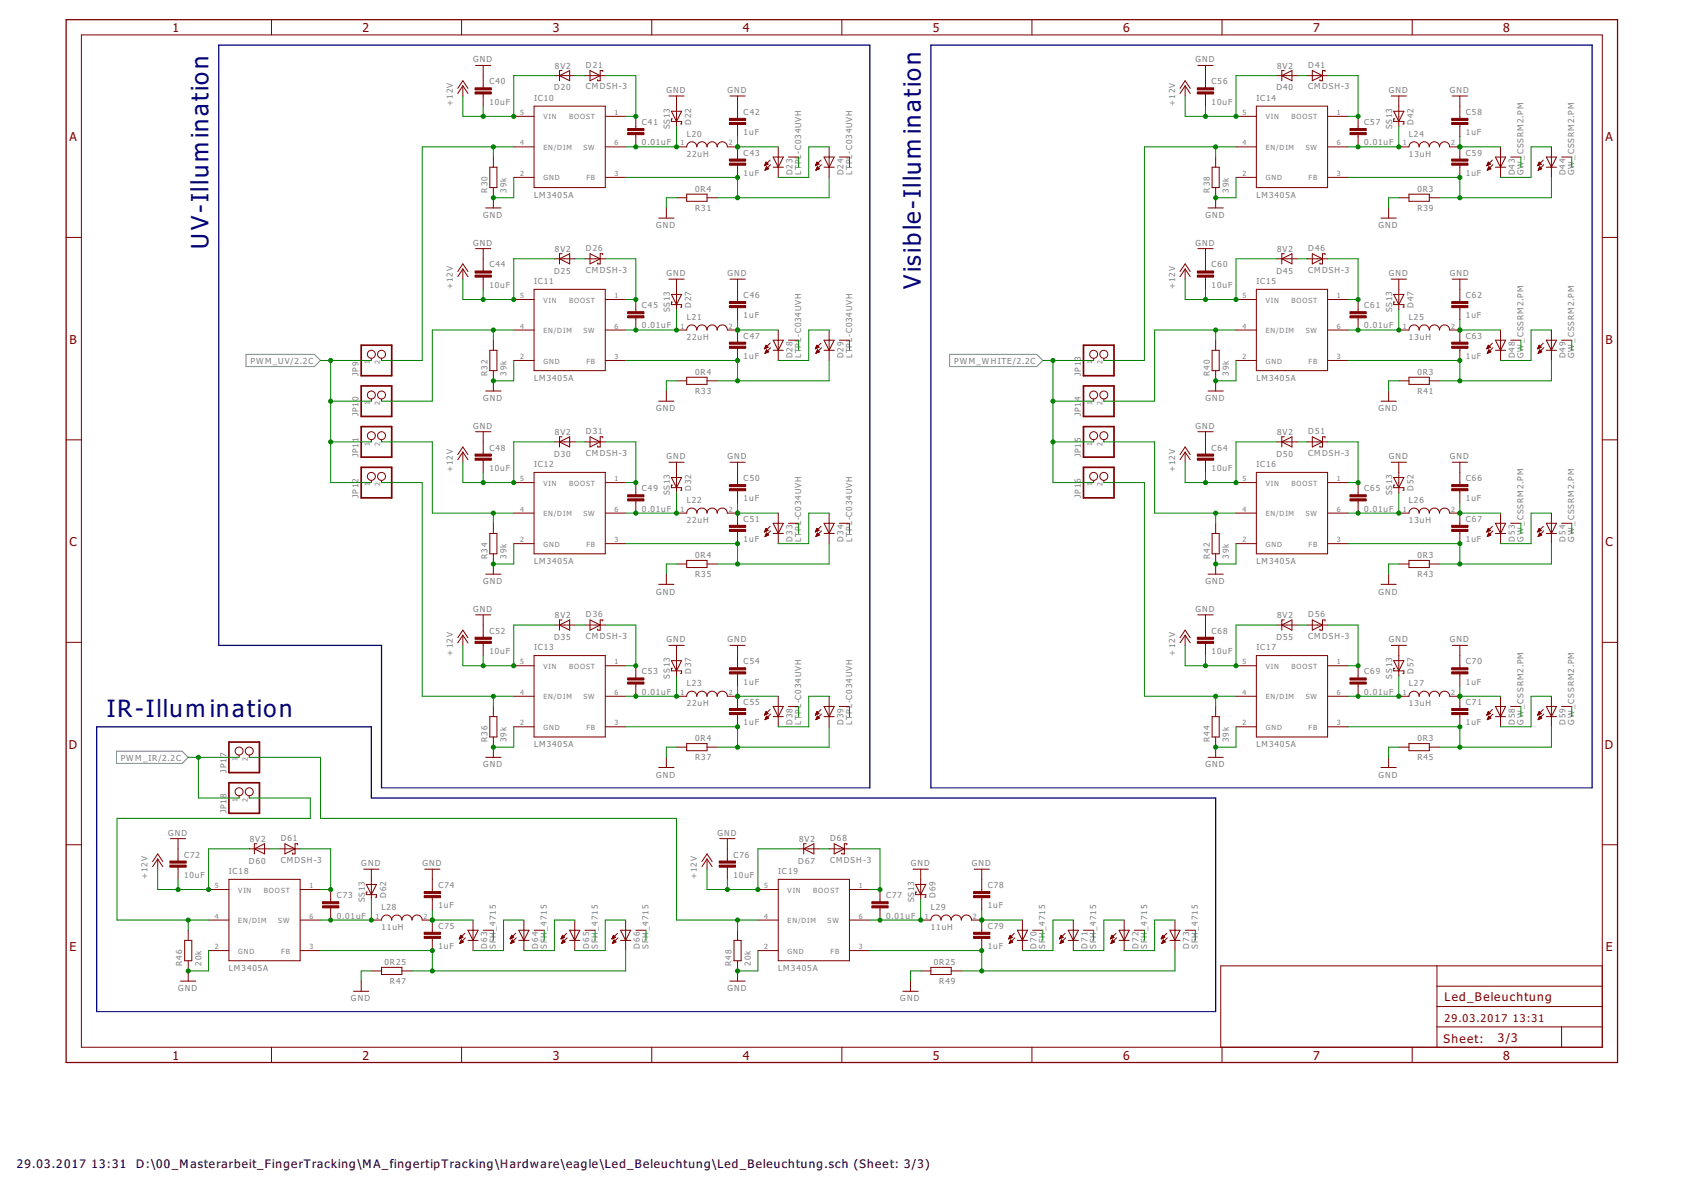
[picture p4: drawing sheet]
<svg xmlns="http://www.w3.org/2000/svg" width="420mm" height="297mm" viewBox="0 0 420 297" stroke-linecap="round" stroke-linejoin="round" font-family="sans-serif">
<defs><g id="words">
<g font-size="7.2" fill="#000080">
<text x="52.1" y="62.1" transform="rotate(-90 52.1 62.1)">UV-Illumination</text>
<text x="229.8" y="72.2" transform="rotate(-90 229.8 72.2)">Visible-Illumination</text>
<text x="26.7" y="178.9">IR-Illumination</text>
</g>
<g font-size="3.7" fill="#800000">
<text x="43.1" y="8.1">1</text>
<text x="90.5" y="8.1">2</text>
<text x="138" y="8.1">3</text>
<text x="185.4" y="8.1">4</text>
<text x="232.9" y="8.1">5</text>
<text x="280.4" y="8.1">6</text>
<text x="327.8" y="8.1">7</text>
<text x="375.3" y="8.1">8</text>
<text x="17.3" y="35.3">A</text>
<text x="400.8" y="35.3">A</text>
<text x="17.3" y="85.8">B</text>
<text x="400.8" y="85.8">B</text>
<text x="17.3" y="136.4">C</text>
<text x="400.8" y="136.4">C</text>
<text x="17.2" y="186.9">D</text>
<text x="400.7" y="186.9">D</text>
<text x="17.4" y="237.4">E</text>
<text x="400.9" y="237.4">E</text>
<text x="43.1" y="264.6">1</text>
<text x="90.5" y="264.6">2</text>
<text x="138" y="264.6">3</text>
<text x="185.4" y="264.6">4</text>
<text x="232.9" y="264.6">5</text>
<text x="280.4" y="264.6">6</text>
<text x="327.8" y="264.6">7</text>
<text x="375.3" y="264.6">8</text>
</g>
<g font-size="3.6" fill="#800000">
<text x="360.6" y="250">Led_Beleuchtung</text>
<text x="360.4" y="260.3">Sheet:</text>
<text x="374" y="260.1">3/3</text>
</g>
<g font-size="3.5">
<text x="4.2" y="291.4">29.03.2017</text>
<text x="22.9" y="291.4">13:31</text>
<text x="34" y="291.4">D:\00_Masterarbeit_FingerTracking\MA_fingertipTracking\Hardware\eagle\Led_Beleuchtung\Led_Beleuchtung.sch (Sheet: 3/3)</text>
</g>
<g font-size="3.2" fill="#800000">
<text x="360.6" y="255.1">29.03.2017</text>
<text x="377.7" y="255.1">13:31</text>
</g>
<g font-size="2.5" fill="#808080">
<text x="118.1" y="15.6">GND</text>
<text x="138.5" y="17.2">8V2</text>
<text x="146.3" y="17">D21</text>
<text x="298.5" y="15.6">GND</text>
<text x="318.9" y="17.2">8V2</text>
<text x="326.6" y="17">D41</text>
<text x="122.2" y="21">C40</text>
<text x="138.3" y="22.6">D20</text>
<text x="146.3" y="22.3">CMDSH-3</text>
<text x="166.4" y="23.2">GND</text>
<text x="181.6" y="23.2">GND</text>
<text x="302.5" y="21">C56</text>
<text x="318.6" y="22.6">D40</text>
<text x="326.6" y="22.3">CMDSH-3</text>
<text x="346.7" y="23.2">GND</text>
<text x="362" y="23.2">GND</text>
<text x="113" y="26.5" transform="rotate(-90 113 26.5)">+12V</text>
<text x="122.2" y="26.1">10uF</text>
<text x="133.3" y="25.2">IC10</text>
<text x="185.7" y="28.7">C42</text>
<text x="293.3" y="26.5" transform="rotate(-90 293.3 26.5)">+12V</text>
<text x="302.5" y="26.1">10uF</text>
<text x="313.7" y="25.2">IC14</text>
<text x="366" y="28.7">C58</text>
<text x="160.3" y="31.2">C41</text>
<text x="167.2" y="32.3" transform="rotate(-90 167.2 32.3)">SS13</text>
<text x="171.4" y="34.1">L20</text>
<text x="172.6" y="31.2" transform="rotate(-90 172.6 31.2)">D22</text>
<text x="185.7" y="33.7">1uF</text>
<text x="340.6" y="31.2">C57</text>
<text x="347.6" y="32.3" transform="rotate(-90 347.6 32.3)">SS13</text>
<text x="351.8" y="34.1">L24</text>
<text x="352.9" y="31.2" transform="rotate(-90 352.9 31.2)">D42</text>
<text x="366" y="33.7">1uF</text>
<text x="160.3" y="36.3">0.01uF</text>
<text x="171.4" y="39.2">22uH</text>
<text x="185.7" y="38.8">C43</text>
<text x="340.6" y="36.3">0.01uF</text>
<text x="351.8" y="39.2">13uH</text>
<text x="366" y="38.8">C59</text>
<text x="173.5" y="47.8">0R4</text>
<text x="185.7" y="43.9">1uF</text>
<text x="197.8" y="43.8" transform="rotate(-90 197.8 43.8)">D23</text>
<text x="200" y="43.8" transform="rotate(-90 200 43.8)">LTPL-C034UVH</text>
<text x="210.5" y="43.8" transform="rotate(-90 210.5 43.8)">D24</text>
<text x="212.7" y="43.8" transform="rotate(-90 212.7 43.8)">LTPL-C034UVH</text>
<text x="353.8" y="47.8">0R3</text>
<text x="366" y="43.9">1uF</text>
<text x="378.2" y="43.8" transform="rotate(-90 378.2 43.8)">D43</text>
<text x="380.3" y="43.8" transform="rotate(-90 380.3 43.8)">GW_CSSRM2.PM</text>
<text x="390.9" y="43.8" transform="rotate(-90 390.9 43.8)">D44</text>
<text x="393" y="43.8" transform="rotate(-90 393 43.8)">GW_CSSRM2.PM</text>
<text x="121.7" y="48.1" transform="rotate(-90 121.7 48.1)">R30</text>
<text x="126.5" y="48.1" transform="rotate(-90 126.5 48.1)">39k</text>
<text x="133.3" y="49.4">LM3405A</text>
<text x="173.5" y="52.6">R31</text>
<text x="302" y="48.1" transform="rotate(-90 302 48.1)">R38</text>
<text x="306.8" y="48.1" transform="rotate(-90 306.8 48.1)">39k</text>
<text x="313.7" y="49.4">LM3405A</text>
<text x="353.8" y="52.6">R39</text>
<text x="120.6" y="54.4">GND</text>
<text x="163.8" y="57">GND</text>
<text x="301" y="54.4">GND</text>
<text x="344.1" y="57">GND</text>
<text x="118.1" y="61.3">GND</text>
<text x="138.5" y="62.9">8V2</text>
<text x="146.3" y="62.7">D26</text>
<text x="298.5" y="61.3">GND</text>
<text x="318.9" y="62.9">8V2</text>
<text x="326.6" y="62.7">D46</text>
<text x="122.2" y="71.8">10uF</text>
<text x="122.2" y="66.8">C44</text>
<text x="133.3" y="70.9">IC11</text>
<text x="138.3" y="68.3">D25</text>
<text x="146.3" y="68">CMDSH-3</text>
<text x="166.4" y="68.9">GND</text>
<text x="181.6" y="68.9">GND</text>
<text x="302.5" y="71.8">10uF</text>
<text x="302.5" y="66.8">C60</text>
<text x="313.7" y="70.9">IC15</text>
<text x="318.6" y="68.3">D45</text>
<text x="326.6" y="68">CMDSH-3</text>
<text x="346.7" y="68.9">GND</text>
<text x="362" y="68.9">GND</text>
<text x="113" y="72.2" transform="rotate(-90 113 72.2)">+12V</text>
<text x="160.3" y="76.9">C45</text>
<text x="167.2" y="78" transform="rotate(-90 167.2 78)">SS13</text>
<text x="172.6" y="76.9" transform="rotate(-90 172.6 76.9)">D27</text>
<text x="185.7" y="74.4">C46</text>
<text x="293.3" y="72.2" transform="rotate(-90 293.3 72.2)">+12V</text>
<text x="340.6" y="76.9">C61</text>
<text x="347.6" y="78" transform="rotate(-90 347.6 78)">SS13</text>
<text x="352.9" y="76.9" transform="rotate(-90 352.9 76.9)">D47</text>
<text x="366" y="74.4">C62</text>
<text x="160.3" y="82">0.01uF</text>
<text x="171.4" y="79.8">L21</text>
<text x="185.7" y="79.5">1uF</text>
<text x="340.6" y="82">0.01uF</text>
<text x="351.8" y="79.8">L25</text>
<text x="366" y="79.5">1uF</text>
<text x="171.4" y="84.9">22uH</text>
<text x="185.7" y="89.6">1uF</text>
<text x="185.7" y="84.5">C47</text>
<text x="197.8" y="89.5" transform="rotate(-90 197.8 89.5)">D28</text>
<text x="200" y="89.5" transform="rotate(-90 200 89.5)">LTPL-C034UVH</text>
<text x="210.5" y="89.5" transform="rotate(-90 210.5 89.5)">D29</text>
<text x="212.7" y="89.5" transform="rotate(-90 212.7 89.5)">LTPL-C034UVH</text>
<text x="351.8" y="84.9">13uH</text>
<text x="366" y="89.6">1uF</text>
<text x="366" y="84.5">C63</text>
<text x="378.2" y="89.5" transform="rotate(-90 378.2 89.5)">D48</text>
<text x="380.3" y="89.5" transform="rotate(-90 380.3 89.5)">GW_CSSRM2.PM</text>
<text x="390.9" y="89.5" transform="rotate(-90 390.9 89.5)">D49</text>
<text x="393" y="89.5" transform="rotate(-90 393 89.5)">GW_CSSRM2.PM</text>
<text x="62.5" y="90.9">PWM_UV/2.2C</text>
<text x="89.5" y="93.8" transform="rotate(-90 89.5 93.8)">JP9</text>
<text x="121.7" y="93.8" transform="rotate(-90 121.7 93.8)">R32</text>
<text x="126.5" y="93.8" transform="rotate(-90 126.5 93.8)">39k</text>
<text x="133.3" y="95.1">LM3405A</text>
<text x="173.5" y="93.5">0R4</text>
<text x="238.2" y="90.9">PWM_WHITE/2.2C</text>
<text x="269.8" y="93.8" transform="rotate(-90 269.8 93.8)">JP13</text>
<text x="302" y="93.8" transform="rotate(-90 302 93.8)">R40</text>
<text x="306.8" y="93.8" transform="rotate(-90 306.8 93.8)">39k</text>
<text x="313.7" y="95.1">LM3405A</text>
<text x="353.8" y="93.5">0R3</text>
<text x="120.6" y="100.1">GND</text>
<text x="173.5" y="98.3">R33</text>
<text x="301" y="100.1">GND</text>
<text x="353.8" y="98.3">R41</text>
<text x="89.5" y="104" transform="rotate(-90 89.5 104)">JP10</text>
<text x="118.1" y="107">GND</text>
<text x="163.8" y="102.7">GND</text>
<text x="269.8" y="104" transform="rotate(-90 269.8 104)">JP14</text>
<text x="298.5" y="107">GND</text>
<text x="344.1" y="102.7">GND</text>
<text x="122.2" y="112.5">C48</text>
<text x="138.3" y="114">D30</text>
<text x="138.5" y="108.7">8V2</text>
<text x="146.3" y="113.7">CMDSH-3</text>
<text x="146.3" y="108.4">D31</text>
<text x="302.5" y="112.5">C64</text>
<text x="318.6" y="114">D50</text>
<text x="318.9" y="108.7">8V2</text>
<text x="326.6" y="113.7">CMDSH-3</text>
<text x="326.6" y="108.4">D51</text>
<text x="89.5" y="114.1" transform="rotate(-90 89.5 114.1)">JP11</text>
<text x="113" y="117.9" transform="rotate(-90 113 117.9)">+12V</text>
<text x="122.2" y="117.5">10uF</text>
<text x="133.3" y="116.7">IC12</text>
<text x="166.4" y="114.6">GND</text>
<text x="181.6" y="114.6">GND</text>
<text x="269.8" y="114.1" transform="rotate(-90 269.8 114.1)">JP15</text>
<text x="293.3" y="117.9" transform="rotate(-90 293.3 117.9)">+12V</text>
<text x="302.5" y="117.5">10uF</text>
<text x="313.7" y="116.7">IC16</text>
<text x="346.7" y="114.6">GND</text>
<text x="362" y="114.6">GND</text>
<text x="89.5" y="124.3" transform="rotate(-90 89.5 124.3)">JP12</text>
<text x="160.3" y="122.6">C49</text>
<text x="167.2" y="123.7" transform="rotate(-90 167.2 123.7)">SS13</text>
<text x="171.4" y="125.5">L22</text>
<text x="172.6" y="122.6" transform="rotate(-90 172.6 122.6)">D32</text>
<text x="185.7" y="125.2">1uF</text>
<text x="185.7" y="120.1">C50</text>
<text x="269.8" y="124.3" transform="rotate(-90 269.8 124.3)">JP16</text>
<text x="340.6" y="122.6">C65</text>
<text x="347.6" y="123.7" transform="rotate(-90 347.6 123.7)">SS13</text>
<text x="351.8" y="125.5">L26</text>
<text x="352.9" y="122.6" transform="rotate(-90 352.9 122.6)">D52</text>
<text x="366" y="125.2">1uF</text>
<text x="366" y="120.1">C66</text>
<text x="160.3" y="127.7">0.01uF</text>
<text x="171.4" y="130.6">22uH</text>
<text x="185.7" y="130.2">C51</text>
<text x="340.6" y="127.7">0.01uF</text>
<text x="351.8" y="130.6">13uH</text>
<text x="366" y="130.2">C67</text>
<text x="185.7" y="135.3">1uF</text>
<text x="197.8" y="135.2" transform="rotate(-90 197.8 135.2)">D33</text>
<text x="200" y="135.2" transform="rotate(-90 200 135.2)">LTPL-C034UVH</text>
<text x="210.5" y="135.2" transform="rotate(-90 210.5 135.2)">D34</text>
<text x="212.7" y="135.2" transform="rotate(-90 212.7 135.2)">LTPL-C034UVH</text>
<text x="366" y="135.3">1uF</text>
<text x="378.2" y="135.2" transform="rotate(-90 378.2 135.2)">D53</text>
<text x="380.3" y="135.2" transform="rotate(-90 380.3 135.2)">GW_CSSRM2.PM</text>
<text x="390.9" y="135.2" transform="rotate(-90 390.9 135.2)">D54</text>
<text x="393" y="135.2" transform="rotate(-90 393 135.2)">GW_CSSRM2.PM</text>
<text x="121.7" y="139.5" transform="rotate(-90 121.7 139.5)">R34</text>
<text x="126.5" y="139.5" transform="rotate(-90 126.5 139.5)">39k</text>
<text x="133.3" y="140.8">LM3405A</text>
<text x="173.5" y="139.3">0R4</text>
<text x="302" y="139.5" transform="rotate(-90 302 139.5)">R42</text>
<text x="306.8" y="139.5" transform="rotate(-90 306.8 139.5)">39k</text>
<text x="313.7" y="140.8">LM3405A</text>
<text x="353.8" y="139.3">0R3</text>
<text x="120.6" y="145.9">GND</text>
<text x="163.8" y="148.4">GND</text>
<text x="173.5" y="144.1">R35</text>
<text x="301" y="145.9">GND</text>
<text x="344.1" y="148.4">GND</text>
<text x="353.8" y="144.1">R43</text>
<text x="118.1" y="152.7">GND</text>
<text x="138.5" y="154.4">8V2</text>
<text x="146.3" y="154.1">D36</text>
<text x="298.5" y="152.7">GND</text>
<text x="318.9" y="154.4">8V2</text>
<text x="326.6" y="154.1">D56</text>
<text x="122.2" y="158.2">C52</text>
<text x="138.3" y="159.7">D35</text>
<text x="146.3" y="159.4">CMDSH-3</text>
<text x="166.4" y="160.3">GND</text>
<text x="181.6" y="160.3">GND</text>
<text x="302.5" y="158.2">C68</text>
<text x="318.6" y="159.7">D55</text>
<text x="326.6" y="159.4">CMDSH-3</text>
<text x="346.7" y="160.3">GND</text>
<text x="362" y="160.3">GND</text>
<text x="113" y="163.6" transform="rotate(-90 113 163.6)">+12V</text>
<text x="122.2" y="163.3">10uF</text>
<text x="133.3" y="162.4">IC13</text>
<text x="185.7" y="165.8">C54</text>
<text x="293.3" y="163.6" transform="rotate(-90 293.3 163.6)">+12V</text>
<text x="302.5" y="163.3">10uF</text>
<text x="313.7" y="162.4">IC17</text>
<text x="366" y="165.8">C70</text>
<text x="160.3" y="173.4">0.01uF</text>
<text x="160.3" y="168.3">C53</text>
<text x="167.2" y="169.4" transform="rotate(-90 167.2 169.4)">SS13</text>
<text x="171.4" y="171.3">L23</text>
<text x="172.6" y="168.3" transform="rotate(-90 172.6 168.3)">D37</text>
<text x="185.7" y="170.9">1uF</text>
<text x="340.6" y="173.4">0.01uF</text>
<text x="340.6" y="168.3">C69</text>
<text x="347.6" y="169.4" transform="rotate(-90 347.6 169.4)">SS13</text>
<text x="351.8" y="171.3">L27</text>
<text x="352.9" y="168.3" transform="rotate(-90 352.9 168.3)">D57</text>
<text x="366" y="170.9">1uF</text>
<text x="171.4" y="176.3">22uH</text>
<text x="185.7" y="176">C55</text>
<text x="351.8" y="176.3">13uH</text>
<text x="366" y="176">C71</text>
<text x="121.7" y="185.2" transform="rotate(-90 121.7 185.2)">R36</text>
<text x="126.5" y="185.2" transform="rotate(-90 126.5 185.2)">39k</text>
<text x="173.5" y="185">0R4</text>
<text x="185.7" y="181">1uF</text>
<text x="197.8" y="180.9" transform="rotate(-90 197.8 180.9)">D38</text>
<text x="200" y="180.9" transform="rotate(-90 200 180.9)">LTPL-C034UVH</text>
<text x="210.5" y="180.9" transform="rotate(-90 210.5 180.9)">D39</text>
<text x="212.7" y="180.9" transform="rotate(-90 212.7 180.9)">LTPL-C034UVH</text>
<text x="302" y="185.2" transform="rotate(-90 302 185.2)">R44</text>
<text x="306.8" y="185.2" transform="rotate(-90 306.8 185.2)">39k</text>
<text x="353.8" y="185">0R3</text>
<text x="366" y="181">1uF</text>
<text x="378.2" y="180.9" transform="rotate(-90 378.2 180.9)">D58</text>
<text x="380.3" y="180.9" transform="rotate(-90 380.3 180.9)">GW_CSSRM2.PM</text>
<text x="390.9" y="180.9" transform="rotate(-90 390.9 180.9)">D59</text>
<text x="393" y="180.9" transform="rotate(-90 393 180.9)">GW_CSSRM2.PM</text>
<text x="30.2" y="189.9">PWM_IR/2.2C</text>
<text x="120.6" y="191.6">GND</text>
<text x="133.3" y="186.5">LM3405A</text>
<text x="173.5" y="189.8">R37</text>
<text x="301" y="191.6">GND</text>
<text x="313.7" y="186.5">LM3405A</text>
<text x="353.8" y="189.8">R45</text>
<text x="56.5" y="192.8" transform="rotate(-90 56.5 192.8)">JP17</text>
<text x="163.8" y="194.1">GND</text>
<text x="344.1" y="194.1">GND</text>
<text x="56.5" y="203" transform="rotate(-90 56.5 203)">JP18</text>
<text x="41.9" y="208.6">GND</text>
<text x="70.1" y="210">D61</text>
<text x="179.1" y="208.6">GND</text>
<text x="207.2" y="210">D68</text>
<text x="46" y="214">C72</text>
<text x="62.1" y="215.6">D60</text>
<text x="62.4" y="210.2">8V2</text>
<text x="70.1" y="215.3">CMDSH-3</text>
<text x="183.1" y="214">C76</text>
<text x="199.3" y="215.6">D67</text>
<text x="199.5" y="210.2">8V2</text>
<text x="207.2" y="215.3">CMDSH-3</text>
<text x="36.8" y="219.5" transform="rotate(-90 36.8 219.5)">+12V</text>
<text x="46" y="219.1">10uF</text>
<text x="57.1" y="218.2">IC18</text>
<text x="90.2" y="216.2">GND</text>
<text x="105.4" y="216.2">GND</text>
<text x="109.5" y="221.7">C74</text>
<text x="174" y="219.5" transform="rotate(-90 174 219.5)">+12V</text>
<text x="183.1" y="219.1">10uF</text>
<text x="194.3" y="218.2">IC19</text>
<text x="227.3" y="216.2">GND</text>
<text x="242.6" y="216.2">GND</text>
<text x="246.6" y="221.7">C78</text>
<text x="84.1" y="224.2">C73</text>
<text x="91.1" y="225.3" transform="rotate(-90 91.1 225.3)">SS13</text>
<text x="95.2" y="227.1">L28</text>
<text x="96.4" y="224.2" transform="rotate(-90 96.4 224.2)">D62</text>
<text x="109.5" y="226.7">1uF</text>
<text x="221.2" y="224.2">C77</text>
<text x="228.2" y="225.3" transform="rotate(-90 228.2 225.3)">SS13</text>
<text x="232.4" y="227.1">L29</text>
<text x="233.5" y="224.2" transform="rotate(-90 233.5 224.2)">D69</text>
<text x="246.6" y="226.7">1uF</text>
<text x="84.1" y="229.3">0.01uF</text>
<text x="95.2" y="232.2">11uH</text>
<text x="109.5" y="231.8">C75</text>
<text x="221.2" y="229.3">0.01uF</text>
<text x="232.4" y="232.2">11uH</text>
<text x="246.6" y="231.8">C79</text>
<text x="109.5" y="236.9">1uF</text>
<text x="121.7" y="236.8" transform="rotate(-90 121.7 236.8)">D63</text>
<text x="123.8" y="236.8" transform="rotate(-90 123.8 236.8)">SFH_4715</text>
<text x="134.4" y="236.8" transform="rotate(-90 134.4 236.8)">D64</text>
<text x="136.5" y="236.8" transform="rotate(-90 136.5 236.8)">SFH_4715</text>
<text x="147.1" y="236.8" transform="rotate(-90 147.1 236.8)">D65</text>
<text x="149.2" y="236.8" transform="rotate(-90 149.2 236.8)">SFH_4715</text>
<text x="159.7" y="236.8" transform="rotate(-90 159.7 236.8)">D66</text>
<text x="161.9" y="236.8" transform="rotate(-90 161.9 236.8)">SFH_4715</text>
<text x="246.6" y="236.9">1uF</text>
<text x="258.8" y="236.8" transform="rotate(-90 258.8 236.8)">D70</text>
<text x="261" y="236.8" transform="rotate(-90 261 236.8)">SFH_4715</text>
<text x="271.5" y="236.8" transform="rotate(-90 271.5 236.8)">D71</text>
<text x="273.7" y="236.8" transform="rotate(-90 273.7 236.8)">SFH_4715</text>
<text x="284.2" y="236.8" transform="rotate(-90 284.2 236.8)">D72</text>
<text x="286.4" y="236.8" transform="rotate(-90 286.4 236.8)">SFH_4715</text>
<text x="296.9" y="236.8" transform="rotate(-90 296.9 236.8)">D73</text>
<text x="299.1" y="236.8" transform="rotate(-90 299.1 236.8)">SFH_4715</text>
<text x="45.5" y="241.1" transform="rotate(-90 45.5 241.1)">R46</text>
<text x="50.3" y="241.1" transform="rotate(-90 50.3 241.1)">20k</text>
<text x="57.1" y="242.4">LM3405A</text>
<text x="96" y="240.8">0R25</text>
<text x="97.3" y="245.6">R47</text>
<text x="182.6" y="241.1" transform="rotate(-90 182.6 241.1)">R48</text>
<text x="187.4" y="241.1" transform="rotate(-90 187.4 241.1)">20k</text>
<text x="194.3" y="242.4">LM3405A</text>
<text x="233.1" y="240.8">0R25</text>
<text x="234.5" y="245.6">R49</text>
<text x="44.4" y="247.4">GND</text>
<text x="87.6" y="250">GND</text>
<text x="181.6" y="247.4">GND</text>
<text x="224.8" y="250">GND</text>
</g>
<g font-size="2.1" fill="#808080">
<text x="129.8" y="28.7">5</text>
<text x="135.7" y="29.8">VIN</text>
<text x="142.1" y="29.8">BOOST</text>
<text x="153.5" y="28.7">1</text>
<text x="310.2" y="28.7">5</text>
<text x="316" y="29.8">VIN</text>
<text x="322.4" y="29.8">BOOST</text>
<text x="333.8" y="28.7">1</text>
<text x="129.8" y="36.3">4</text>
<text x="135.7" y="37.4">EN/DIM</text>
<text x="145.7" y="37.4">SW</text>
<text x="153.5" y="36.3">6</text>
<text x="169.9" y="36.3">1</text>
<text x="181.9" y="36.3">2</text>
<text x="310.2" y="36.3">4</text>
<text x="316" y="37.4">EN/DIM</text>
<text x="326" y="37.4">SW</text>
<text x="333.8" y="36.3">6</text>
<text x="350.2" y="36.3">1</text>
<text x="362.3" y="36.3">2</text>
<text x="129.8" y="43.9">2</text>
<text x="135.7" y="45">GND</text>
<text x="146.4" y="45">FB</text>
<text x="153.5" y="43.9">3</text>
<text x="310.2" y="43.9">2</text>
<text x="316" y="45">GND</text>
<text x="326.7" y="45">FB</text>
<text x="333.8" y="43.9">3</text>
<text x="129.8" y="74.4">5</text>
<text x="135.7" y="75.5">VIN</text>
<text x="142.1" y="75.5">BOOST</text>
<text x="153.5" y="74.4">1</text>
<text x="310.2" y="74.4">5</text>
<text x="316" y="75.5">VIN</text>
<text x="322.4" y="75.5">BOOST</text>
<text x="333.8" y="74.4">1</text>
<text x="129.8" y="82">4</text>
<text x="135.7" y="83.1">EN/DIM</text>
<text x="145.7" y="83.1">SW</text>
<text x="153.5" y="82">6</text>
<text x="169.9" y="82">1</text>
<text x="181.9" y="82">2</text>
<text x="310.2" y="82">4</text>
<text x="316" y="83.1">EN/DIM</text>
<text x="326" y="83.1">SW</text>
<text x="333.8" y="82">6</text>
<text x="350.2" y="82">1</text>
<text x="362.3" y="82">2</text>
<text x="129.8" y="89.6">2</text>
<text x="153.5" y="89.6">3</text>
<text x="310.2" y="89.6">2</text>
<text x="333.8" y="89.6">3</text>
<text x="92.3" y="91" transform="rotate(-90 92.3 91)">1</text>
<text x="94.9" y="91" transform="rotate(-90 94.9 91)">2</text>
<text x="135.7" y="90.8">GND</text>
<text x="146.4" y="90.8">FB</text>
<text x="272.7" y="91" transform="rotate(-90 272.7 91)">1</text>
<text x="275.2" y="91" transform="rotate(-90 275.2 91)">2</text>
<text x="316" y="90.8">GND</text>
<text x="326.7" y="90.8">FB</text>
<text x="92.3" y="101.1" transform="rotate(-90 92.3 101.1)">1</text>
<text x="94.9" y="101.1" transform="rotate(-90 94.9 101.1)">2</text>
<text x="272.7" y="101.1" transform="rotate(-90 272.7 101.1)">1</text>
<text x="275.2" y="101.1" transform="rotate(-90 275.2 101.1)">2</text>
<text x="92.3" y="111.3" transform="rotate(-90 92.3 111.3)">1</text>
<text x="94.9" y="111.3" transform="rotate(-90 94.9 111.3)">2</text>
<text x="272.7" y="111.3" transform="rotate(-90 272.7 111.3)">1</text>
<text x="275.2" y="111.3" transform="rotate(-90 275.2 111.3)">2</text>
<text x="92.3" y="121.4" transform="rotate(-90 92.3 121.4)">1</text>
<text x="94.9" y="121.4" transform="rotate(-90 94.9 121.4)">2</text>
<text x="129.8" y="120.1">5</text>
<text x="135.7" y="121.2">VIN</text>
<text x="142.1" y="121.2">BOOST</text>
<text x="153.5" y="120.1">1</text>
<text x="272.7" y="121.4" transform="rotate(-90 272.7 121.4)">1</text>
<text x="275.2" y="121.4" transform="rotate(-90 275.2 121.4)">2</text>
<text x="310.2" y="120.1">5</text>
<text x="316" y="121.2">VIN</text>
<text x="322.4" y="121.2">BOOST</text>
<text x="333.8" y="120.1">1</text>
<text x="129.8" y="127.7">4</text>
<text x="135.7" y="128.8">EN/DIM</text>
<text x="145.7" y="128.8">SW</text>
<text x="153.5" y="127.7">6</text>
<text x="169.9" y="127.7">1</text>
<text x="181.9" y="127.7">2</text>
<text x="310.2" y="127.7">4</text>
<text x="316" y="128.8">EN/DIM</text>
<text x="326" y="128.8">SW</text>
<text x="333.8" y="127.7">6</text>
<text x="350.2" y="127.7">1</text>
<text x="362.3" y="127.7">2</text>
<text x="129.8" y="135.3">2</text>
<text x="135.7" y="136.5">GND</text>
<text x="146.4" y="136.5">FB</text>
<text x="153.5" y="135.3">3</text>
<text x="310.2" y="135.3">2</text>
<text x="316" y="136.5">GND</text>
<text x="326.7" y="136.5">FB</text>
<text x="333.8" y="135.3">3</text>
<text x="129.8" y="165.8">5</text>
<text x="135.7" y="166.9">VIN</text>
<text x="142.1" y="166.9">BOOST</text>
<text x="153.5" y="165.8">1</text>
<text x="310.2" y="165.8">5</text>
<text x="316" y="166.9">VIN</text>
<text x="322.4" y="166.9">BOOST</text>
<text x="333.8" y="165.8">1</text>
<text x="129.8" y="173.4">4</text>
<text x="153.5" y="173.4">6</text>
<text x="169.9" y="173.4">1</text>
<text x="181.9" y="173.4">2</text>
<text x="310.2" y="173.4">4</text>
<text x="333.8" y="173.4">6</text>
<text x="350.2" y="173.4">1</text>
<text x="362.3" y="173.4">2</text>
<text x="135.7" y="174.6">EN/DIM</text>
<text x="145.7" y="174.6">SW</text>
<text x="316" y="174.6">EN/DIM</text>
<text x="326" y="174.6">SW</text>
<text x="129.8" y="181.1">2</text>
<text x="135.7" y="182.2">GND</text>
<text x="146.4" y="182.2">FB</text>
<text x="153.5" y="181.1">3</text>
<text x="310.2" y="181.1">2</text>
<text x="316" y="182.2">GND</text>
<text x="326.7" y="182.2">FB</text>
<text x="333.8" y="181.1">3</text>
<text x="59.3" y="190" transform="rotate(-90 59.3 190)">1</text>
<text x="61.9" y="190" transform="rotate(-90 61.9 190)">2</text>
<text x="59.3" y="200.2" transform="rotate(-90 59.3 200.2)">1</text>
<text x="61.9" y="200.2" transform="rotate(-90 61.9 200.2)">2</text>
<text x="53.6" y="221.7">5</text>
<text x="77.3" y="221.7">1</text>
<text x="190.8" y="221.7">5</text>
<text x="214.4" y="221.7">1</text>
<text x="59.5" y="222.8">VIN</text>
<text x="65.9" y="222.8">BOOST</text>
<text x="196.6" y="222.8">VIN</text>
<text x="203" y="222.8">BOOST</text>
<text x="53.6" y="229.3">4</text>
<text x="59.5" y="230.4">EN/DIM</text>
<text x="69.5" y="230.4">SW</text>
<text x="77.3" y="229.3">6</text>
<text x="93.7" y="229.3">1</text>
<text x="105.8" y="229.3">2</text>
<text x="190.8" y="229.3">4</text>
<text x="196.6" y="230.4">EN/DIM</text>
<text x="206.6" y="230.4">SW</text>
<text x="214.4" y="229.3">6</text>
<text x="230.9" y="229.3">1</text>
<text x="242.9" y="229.3">2</text>
<text x="53.6" y="236.9">2</text>
<text x="59.5" y="238">GND</text>
<text x="70.2" y="238">FB</text>
<text x="77.3" y="236.9">3</text>
<text x="190.8" y="236.9">2</text>
<text x="196.6" y="238">GND</text>
<text x="207.3" y="238">FB</text>
<text x="214.4" y="236.9">3</text>
</g>
</g></defs>
<path d="M61.4 88.5h17.1l1.5 1.5-1.5 1.5h-17.1zM237.1 88.5h21.7l1.5 1.5-1.5 1.5h-21.7zM29.1 187.5h16.4l1.5 1.5-1.5 1.6h-16.4z" fill="none" stroke="#808080" stroke-width=".25"/>
<g fill="none" stroke="#800000" stroke-width=".25">
<path d="M20.3 8.7h379.7v252.7h-379.7zM67.8 4.9v3.8M115.2 4.9v3.8M118.7 16.3h3.8M120.6 16.3v5.6M138.4 18.9h5.1M139.7 18.9l2.5-1.3v2.6zM140.3 17.6h-.6v2.6M146 18.9h5.1M147.3 17.6l2.5 1.3-2.5 1.3zM150.5 17.9v-.3h-.7v2.6h-.6v-.3M162.7 4.9v3.8"/>
<path d="M210.2 4.9v3.8M257.6 4.9v3.8M299 16.3h3.9M300.9 16.3v5.6M305.1 4.9v3.8M318.7 18.9h5.1M320 18.9l2.5-1.3v2.6zM320.6 17.6h-.6v2.6M326.3 18.9h5.1M327.6 17.6l2.6 1.3-2.6 1.3zM330.8 17.9v-.3h-.6v2.6h-.7v-.3M352.6 4.9v3.8"/>
<path d="M114.3 22.1l1.2-1.9 1.3 1.9M115.5 21.4l1.3 1.9M115.5 21.4l-1.2 1.9M115.5 21.4v2.6M120.6 23.5v3M123.2 39.2v2.5M128.2 29h5.1M128.2 36.7h5.1M133.3 26.5h17.8v20.3h-17.8zM151.1 29h5.1M151.1 36.7h5.1M158.7 29v3.1"/>
<path d="M158.7 33.6v3.1M167 24h3.8M167.6 27.8h2.6l-1.3 2.5zM167.9 29.7h-.3v.6h2.6v.6h-.3M168.9 36.7h2.5a1.27 1.27 0 0 1 1.3-1.3 1.27 1.27 0 0 1 1.3 1.3 1.27 1.27 0 0 1 1.2-1.3 1.27 1.27 0 0 1 1.3 1.3 1.27 1.27 0 0 1 1.3-1.3 1.27 1.27 0 0 1 1.2 1.3 1.27 1.27 0 0 1 1.3-1.3 1.27 1.27 0 0 1 1.3 1.3h2.5v3M168.9 24v7.6M182.2 24h3.8M184.1 24v5.5M184.1 31.1v3M192.3 40l-1.4 1.4M193 39.2h2.6l-1.3 2.5zM194.3 36.7v7.6"/>
<path d="M196.8 39.2h2.6M205 40l-1.4 1.4M205.7 39.2h2.6l-1.3 2.5zM207 36.7v7.6M209.5 39.2h2.6M294.6 22.1l1.3-1.9 1.2 1.9M295.9 21.4v2.6M295.9 21.4l1.2 1.9M295.9 21.4l-1.3 1.9M300.9 23.5v3M303.5 39.2v2.5M308.6 29h5"/>
<path d="M308.6 36.7h5M313.6 26.5h17.8v20.3h-17.8zM331.4 29h5.1M331.4 36.7h5.1M339 29v3.1M339 33.6v3.1M347.3 24h3.8M347.9 27.8h2.6l-1.3 2.5zM348.2 29.7h-.3v.6h2.6v.6h-.3M349.2 36.7h2.5a1.27 1.27 0 0 1 1.3-1.3 1.27 1.27 0 0 1 1.3 1.3 1.27 1.27 0 0 1 1.3-1.3 1.27 1.27 0 0 1 1.2 1.3 1.27 1.27 0 0 1 1.3-1.3 1.27 1.27 0 0 1 1.3 1.3 1.27 1.27 0 0 1 1.2-1.3 1.27 1.27 0 0 1 1.3 1.3h2.5v3M349.2 24v7.6M362.5 24h3.9"/>
<path d="M364.4 24v5.5M364.4 31.1v3M372.6 40l-1.4 1.4M373.3 39.2h2.6l-1.3 2.5zM374.6 36.7v7.6M377.1 39.2h2.6M385.3 40l-1.4 1.4M386 39.2h2.6l-1.3 2.5zM387.3 36.7v7.6M389.8 39.2h2.6M16.5 59.3h3.8M121.3 51.9h3.8"/>
<path d="M122.3 41.7h1.8v5.1h-1.8zM123.2 46.8v5.1M128.2 44.3h5.1M151.1 44.3h5.1M164.4 54.4h3.9M166.3 51.9v2.5M168.9 49.4h2.5M171.4 48.5h5.1v1.7h-5.1zM176.5 49.4h2.5M184.1 41.2v3.1M190.9 41.3h.1M190.9 41.2h.3"/>
<path d="M191 41.1h.5M191 41h.7M191 42.4h.2M191.1 40.9h.5M191.1 42.3h.4M191.1 42.2h.6M191.1 40.7h.4M191.2 40.6h.2M191.2 42.1h.6M191.2 41.9h.5M191.2 40.5h.1M191.3 41.8h.3"/>
<path d="M191.3 41.7h.2M191.4 41.6l.5 .5-.9 .4zM191.7 41l-.5-.5-.3 .9M191.7 41l-.8 .4M192.4 41.1l-1.4 1.4M193 41.7h2.6M203.6 41.3h.1M203.6 41.2h.3M203.7 41.1h.5M203.7 41h.7M203.7 42.4h.2M203.8 40.9h.5"/>
<path d="M203.8 42.3h.4M203.8 42.2h.6M203.8 40.7h.4M203.9 40.6h.2M203.9 42.1h.6M203.9 40.5h.1M203.9 41.9h.5M204 41.8h.3M204 41.7h.2M204.1 41.6l.5 .5-.9 .4zM204.4 41l-.5-.5-.3 .9M204.4 41l-.8 .4"/>
<path d="M205.1 41.1l-1.4 1.4M205.7 41.7h2.6M301.6 51.9h3.8M302.6 41.7h1.8v5.1h-1.8zM303.5 46.8v5.1M308.6 44.3h5M331.4 44.3h5.1M344.8 54.4h3.8M346.7 51.9v2.5M349.2 49.4h2.5M351.7 48.5h5.1v1.7h-5.1zM356.8 49.4h2.6"/>
<path d="M364.4 41.2v3.1M371.2 41.3h.1M371.2 41.2h.3M371.3 41.1h.5M371.3 41h.8M371.3 42.4h.2M371.4 40.9h.5M371.4 42.3h.4M371.4 42.2h.6M371.5 40.7h.3M371.5 40.6h.2M371.5 42.1h.6"/>
<path d="M371.5 41.9h.5M371.6 40.5h.1M371.6 41.8h.3M371.6 41.7h.2M371.7 41.6l.5 .5-.9 .4zM372.1 41l-.5-.5-.4 .9M372.1 41l-.9 .4M372.7 41.1l-1.4 1.4M373.3 41.7h2.6M383.9 41.3h.1M383.9 41.2h.3M384 41.1h.5"/>
<path d="M384 42.4h.2M384 41h.8M384.1 40.9h.5M384.1 42.3h.4M384.1 42.2h.6M384.2 40.7h.3M384.2 40.6h.2M384.2 42.1h.6M384.2 40.5h.1M384.2 41.9h.5M384.3 41.8h.3M384.3 41.7h.2"/>
<path d="M384.4 41.6l.5 .5-.9 .4zM384.8 41l-.5-.5-.4 .9M384.8 41l-.9 .4M385.4 41.1l-1.4 1.4M386 41.7h2.6M400 59.3h3.8M114.3 67.8l1.2-1.9 1.3 1.9M115.5 67.1v2.6M115.5 67.1l1.3 1.9M115.5 67.1l-1.2 1.9M118.7 62.1h3.8M120.6 62.1v5.5"/>
<path d="M120.6 69.2v3M128.2 74.8h5.1M133.3 72.2h17.8v20.3h-17.8zM138.4 64.6h5.1M139.7 64.6l2.5-1.3v2.6zM140.3 63.3h-.6v2.6M146 64.6h5.1M147.3 63.3l2.5 1.3-2.5 1.3zM150.5 63.6v-.3h-.7v2.6h-.6v-.3M151.1 74.8h5.1M158.7 74.8v3M158.7 79.3v3.1"/>
<path d="M167 69.7h3.8M167.6 73.5h2.6l-1.3 2.5zM167.9 75.4h-.3v.6h2.6v.7h-.3M168.9 69.7v7.6M182.2 69.7h3.8M184.1 69.7v5.6M184.1 76.8v3M294.6 67.8l1.3-1.9 1.2 1.9M295.9 67.1v2.6M295.9 67.1l1.2 1.9M295.9 67.1l-1.3 1.9M299 62.1h3.9"/>
<path d="M300.9 62.1v5.5M300.9 69.2v3M308.6 74.8h5M313.6 72.2h17.8v20.3h-17.8zM318.7 64.6h5.1M320 64.6l2.5-1.3v2.6zM320.6 63.3h-.6v2.6M326.3 64.6h5.1M327.6 63.3l2.6 1.3-2.6 1.3zM330.8 63.6v-.3h-.6v2.6h-.7v-.3M331.4 74.8h5.1M339 74.8v3"/>
<path d="M339 79.3v3.1M347.3 69.7h3.8M347.9 73.5h2.6l-1.3 2.5zM348.2 75.4h-.3v.6h2.6v.7h-.3M349.2 69.7v7.6M362.5 69.7h3.9M364.4 69.7v5.6M364.4 76.8v3M92.7 89.4v.6M92.7 99.6v.5M95.2 89.4v.6M95.2 99.6v.5"/>
<path d="M121.3 97.6h3.8M122.3 87.4h1.8v5.1h-1.8zM123.2 84.9v2.5M123.2 92.5v5.1M128.2 90h5.1M128.2 82.4h5.1M151.1 90h5.1M151.1 82.4h5.1M166.3 97.6v2.5M168.9 82.4h2.5a1.27 1.27 0 0 1 1.3-1.3 1.27 1.27 0 0 1 1.3 1.3 1.27 1.27 0 0 1 1.2-1.3 1.27 1.27 0 0 1 1.3 1.3 1.27 1.27 0 0 1 1.3-1.3 1.27 1.27 0 0 1 1.2 1.3 1.27 1.27 0 0 1 1.3-1.3 1.27 1.27 0 0 1 1.3 1.3h2.5v3M168.9 95.1h2.5M171.4 94.2h5.1v1.7h-5.1z"/>
<path d="M176.5 95.1h2.5M184.1 86.9v3.1M190.9 87.1h.1M190.9 86.9h.3M191 86.8h.5M191 88.1h.2M191 86.7h.7M191.1 86.6h.5M191.1 88h.3M191.1 87.9h.6M191.1 86.4h.4M191.2 86.3h.2"/>
<path d="M191.2 87.8h.6M191.2 86.2h.1M191.2 87.7h.5M191.2 86.2l-.3 .9M191.2 86.2l.5 .5M191.3 87.5h.3M191.3 87.4h.2M191.4 87.3l.5 .5-.9 .4zM191.7 86.7l-.8 .4M192.3 85.7l-1.4 1.4M192.4 86.8l-1.4 1.4M193 87.4h2.6"/>
<path d="M193 84.9h2.6l-1.3 2.5zM194.3 82.4v7.6M196.8 84.9h2.6M203.6 87.1h.1M203.6 86.9h.3M203.7 86.8h.5M203.7 88.1h.2M203.7 86.7h.7M203.8 86.6h.5M203.8 88h.3M203.8 86.4h.4M203.8 87.9h.6"/>
<path d="M203.9 86.3h.2M203.9 87.8h.6M203.9 86.2h.1M203.9 87.7h.5M203.9 86.2l-.3 .9M203.9 86.2l.5 .5-.8 .4M204 87.5h.3M204 87.4h.2M204.1 87.3l.5 .5-.9 .4zM205 85.7l-1.4 1.4M205.1 86.8l-1.4 1.4M205.7 87.4h2.6"/>
<path d="M205.7 84.9h2.6l-1.3 2.5zM207 82.4v7.6M209.5 84.9h2.6M273 89.4v.6M273 99.6v.5M275.6 89.4v.6M275.6 99.6v.5M301.6 97.6h3.8M302.6 87.4h1.8v5.1h-1.8zM303.5 84.9v2.5M303.5 92.5v5.1M308.6 90h5"/>
<path d="M308.6 82.4h5M331.4 90h5.1M331.4 82.4h5.1M346.7 97.6v2.5M349.2 82.4h2.5a1.27 1.27 0 0 1 1.3-1.3 1.27 1.27 0 0 1 1.3 1.3 1.27 1.27 0 0 1 1.3-1.3 1.27 1.27 0 0 1 1.2 1.3 1.27 1.27 0 0 1 1.3-1.3 1.27 1.27 0 0 1 1.3 1.3 1.27 1.27 0 0 1 1.2-1.3 1.27 1.27 0 0 1 1.3 1.3h2.5v3M349.2 95.1h2.5M351.7 94.2h5.1v1.7h-5.1zM356.8 95.1h2.6M364.4 86.9v3.1M371.2 87.1h.1M371.2 86.9h.3M371.3 86.8h.5"/>
<path d="M371.3 88.1h.2M371.3 86.7h.7M371.4 86.6h.6M371.4 88h.4M371.4 87.9h.6M371.5 86.4h.3M371.5 86.3h.2M371.5 87.8h.7M371.5 86.2h.1M371.5 87.7h.5M371.6 86.2l-.4 .9M371.6 86.2l.5 .5"/>
<path d="M371.6 87.5h.3M371.6 87.4h.2M371.7 87.3l.5 .5-.9 .4zM372.1 86.7l-.9 .4M372.6 85.7l-1.4 1.4M372.7 86.8l-1.4 1.4M373.3 87.4h2.6M373.3 84.9h2.6l-1.3 2.5zM374.6 82.4v7.6M377.1 84.9h2.6M383.9 87.1h.1M383.9 86.9h.3"/>
<path d="M384 86.8h.5M384 88.1h.2M384 86.7h.7M384.1 86.6h.5M384.1 88h.4M384.1 86.4h.4M384.1 87.9h.6M384.2 86.3h.2M384.2 87.8h.6M384.2 86.2h.1M384.2 87.7h.5M384.3 86.2l-.4 .9"/>
<path d="M384.3 86.2l.5 .5M384.3 87.5h.3M384.3 87.4h.2M384.4 87.3l.5 .5-.9 .4zM384.8 86.7l-.9 .4M385.3 85.7l-1.4 1.4M385.4 86.8l-1.4 1.4M386 87.4h2.6M386 84.9h2.6l-1.3 2.5zM387.3 82.4v7.6M389.8 84.9h2.6M16.5 109.8h3.8"/>
<path d="M92.7 109.7v.6M92.7 119.9v.6M95.2 109.7v.6M95.2 119.9v.6M114.3 113.5l1.2-1.9 1.3 1.9M115.5 112.8v2.6M115.5 112.8l1.3 1.9M115.5 112.8l-1.2 1.9M118.7 107.8h3.8M120.6 107.8v5.5M120.6 114.9v3M133.3 117.9h17.8v20.3h-17.8z"/>
<path d="M138.4 110.3h5.1M139.7 110.3l2.5-1.3v2.6zM140.3 109h-.6v2.6M146 110.3h5.1M147.3 109l2.5 1.3-2.5 1.3zM150.5 109.3v-.3h-.7v2.6h-.6v-.3M164.4 100.1h3.9M167 115.4h3.8M167.6 119.2h2.6l-1.3 2.5zM168.9 115.4v7.6M182.2 115.4h3.8M184.1 115.4v5.6"/>
<path d="M273 109.7v.6M273 119.9v.6M275.6 109.7v.6M275.6 119.9v.6M294.6 113.5l1.3-1.9 1.2 1.9M295.9 112.8v2.6M295.9 112.8l1.2 1.9M295.9 112.8l-1.3 1.9M299 107.8h3.9M300.9 107.8v5.5M300.9 114.9v3M313.6 117.9h17.8v20.3h-17.8z"/>
<path d="M318.7 110.3h5.1M320 110.3l2.5-1.3v2.6zM320.6 109h-.6v2.6M326.3 110.3h5.1M327.6 109l2.6 1.3-2.6 1.3zM330.8 109.3v-.3h-.6v2.6h-.7v-.3M344.8 100.1h3.8M347.3 115.4h3.8M347.9 119.2h2.6l-1.3 2.5zM349.2 115.4v7.6M362.5 115.4h3.9M364.4 115.4v5.6"/>
<path d="M400 109.8h3.8M122.3 133.2h1.8v5h-1.8zM123.2 130.6v2.6M123.2 138.2v5.1M128.2 135.7h5.1M128.2 120.5h5.1M128.2 128.1h5.1M151.1 135.7h5.1M151.1 120.5h5.1M151.1 128.1h5.1M158.7 120.5v3M158.7 125v3.1"/>
<path d="M167.9 121.1h-.3v.6h2.6v.7h-.3M168.9 128.1h2.5a1.27 1.27 0 0 1 1.3-1.3 1.27 1.27 0 0 1 1.3 1.3 1.27 1.27 0 0 1 1.2-1.3 1.27 1.27 0 0 1 1.3 1.3 1.27 1.27 0 0 1 1.3-1.3 1.27 1.27 0 0 1 1.2 1.3 1.27 1.27 0 0 1 1.3-1.3 1.27 1.27 0 0 1 1.3 1.3h2.5v3M171.4 139.9h5.1v1.8h-5.1zM184.1 122.5v3M184.1 132.7v3M190.9 132.8h.1M190.9 132.7h.3M191 132.5h.5M191 133.9h.1M191 132.4h.7M191.1 132.3h.5M191.1 133.7h.3"/>
<path d="M191.1 132.2h.4M191.1 133.6h.6M191.2 132h.2M191.2 133.5h.6M191.2 131.9h.1M191.2 133.4h.5M191.2 131.9l.5 .5-.8 .4zM191.3 133.2h.3M191.3 133.1h.2M191.4 133l.5 .5-.9 .4zM192.3 131.4l-1.4 1.4M192.4 132.5l-1.4 1.4"/>
<path d="M193 133.2h2.6M193 130.6h2.6l-1.3 2.6zM194.3 128.1v7.6M196.8 130.6h2.6M203.6 132.8h.1M203.6 132.7h.3M203.7 132.5h.5M203.7 132.4h.7M203.7 133.9h.1M203.8 132.3h.5M203.8 133.7h.3M203.8 132.2h.4"/>
<path d="M203.8 133.6h.6M203.9 132h.2M203.9 133.5h.6M203.9 131.9h.1M203.9 133.4h.5M203.9 131.9l.5 .5-.8 .4zM204 133.2h.3M204 133.1h.2M204.1 133l.5 .5-.9 .4zM205 131.4l-1.4 1.4M205.1 132.5l-1.4 1.4M205.7 133.2h2.6"/>
<path d="M205.7 130.6h2.6l-1.3 2.6zM207 128.1v7.6M209.5 130.6h2.6M302.6 133.2h1.8v5h-1.8zM303.5 130.6v2.6M303.5 138.2v5.1M308.6 135.7h5M308.6 120.5h5M308.6 128.1h5M331.4 135.7h5.1M331.4 120.5h5.1M331.4 128.1h5.1"/>
<path d="M339 120.5v3M339 125v3.1M348.2 121.1h-.3v.6h2.6v.7h-.3M349.2 128.1h2.5a1.27 1.27 0 0 1 1.3-1.3 1.27 1.27 0 0 1 1.3 1.3 1.27 1.27 0 0 1 1.3-1.3 1.27 1.27 0 0 1 1.2 1.3 1.27 1.27 0 0 1 1.3-1.3 1.27 1.27 0 0 1 1.3 1.3 1.27 1.27 0 0 1 1.2-1.3 1.27 1.27 0 0 1 1.3 1.3h2.5v3M351.7 139.9h5.1v1.8h-5.1zM364.4 122.5v3M364.4 132.7v3M371.2 132.8h.1M371.2 132.7h.3M371.3 132.5h.5M371.3 133.9h.2M371.3 132.4h.7"/>
<path d="M371.4 132.3h.6M371.4 133.7h.4M371.4 132.2h.4M371.4 133.6h.6M371.5 132h.2M371.5 133.5h.7M371.5 131.9h.1M371.5 133.4h.5M371.6 131.9l.5 .5-.9 .4zM371.6 133.2h.3M371.6 133.1h.2M371.7 133l.5 .5-.9 .4z"/>
<path d="M372.6 131.4l-1.4 1.4M372.7 132.5l-1.4 1.4M373.3 133.2h2.6M373.3 130.6h2.6l-1.3 2.6zM374.6 128.1v7.6M377.1 130.6h2.6M383.9 132.8h.1M383.9 132.7h.3M384 132.5h.5M384 132.4h.7M384 133.9h.2M384.1 132.3h.6"/>
<path d="M384.1 133.7h.4M384.1 132.2h.4M384.1 133.6h.6M384.2 132h.2M384.2 133.5h.7M384.2 131.9h.1M384.2 133.4h.5M384.3 131.9l.5 .5-.9 .4zM384.3 133.2h.3M384.3 133.1h.2M384.4 133l.5 .5-.9 .4zM385.3 131.4l-1.4 1.4"/>
<path d="M385.4 132.5l-1.4 1.4M386 133.2h2.6M386 130.6h2.6l-1.3 2.6zM387.3 128.1v7.6M389.8 130.6h2.6M114.3 159.2l1.2-1.9 1.3 1.9M115.5 158.6v2.5M115.5 158.6l1.3 1.9M115.5 158.6l-1.2 1.9M118.7 153.5h3.8M120.6 153.5v5.6M121.3 143.3h3.8"/>
<path d="M138.4 156h5.1M139.7 156l2.5-1.3v2.6zM140.3 154.7h-.6v2.6M146 156h5.1M147.3 154.7l2.5 1.3-2.5 1.3zM150.5 155v-.3h-.7v2.6h-.6v-.3M164.4 145.9h3.9M166.3 143.3v2.6M168.9 140.8h2.5M176.5 140.8h2.5M294.6 159.2l1.3-1.9 1.2 1.9M295.9 158.6l1.2 1.9"/>
<path d="M295.9 158.6l-1.3 1.9M295.9 158.6v2.5M299 153.5h3.9M300.9 153.5v5.6M301.6 143.3h3.8M318.7 156h5.1M320 156l2.5-1.3v2.6zM320.6 154.7h-.6v2.6M326.3 156h5.1M327.6 154.7l2.6 1.3-2.6 1.3zM330.8 155v-.3h-.6v2.6h-.7v-.3M344.8 145.9h3.8"/>
<path d="M346.7 143.3v2.6M349.2 140.8h2.5M356.8 140.8h2.6M16.5 160.3h3.8M120.6 160.6v3M122.3 178.9h1.8v5.1h-1.8zM123.2 176.3v2.6M128.2 166.2h5.1M128.2 173.8h5.1M133.3 163.6h17.8v20.4h-17.8zM151.1 166.2h5.1M151.1 173.8h5.1"/>
<path d="M158.7 166.2v3M158.7 170.8v3M167 161.1h3.8M167.6 164.9h2.6l-1.3 2.5zM167.9 166.8h-.3v.6h2.6v.7h-.3M168.9 173.8h2.5a1.27 1.27 0 0 1 1.3-1.3 1.27 1.27 0 0 1 1.3 1.3 1.27 1.27 0 0 1 1.2-1.3 1.27 1.27 0 0 1 1.3 1.3 1.27 1.27 0 0 1 1.3-1.3 1.27 1.27 0 0 1 1.2 1.3 1.27 1.27 0 0 1 1.3-1.3 1.27 1.27 0 0 1 1.3 1.3h2.5v3M168.9 161.1v7.6M182.2 161.1h3.8M184.1 161.1v5.6M184.1 168.2v3.1M184.1 178.4v3M190.9 178.5h.1"/>
<path d="M190.9 178.4h.3M191 178.2h.4M191 178.1h.7M191 179.6h.1M191.1 178h.5M191.1 179.5h.3M191.1 177.9h.4M191.1 179.3h.6M191.2 177.8h.2M191.2 179.2h.6M191.2 177.7h.1M191.2 179.1h.5"/>
<path d="M191.2 177.6l-.3 .9M191.2 177.6l.5 .5M191.3 179h.3M191.3 178.9h.2M191.7 178.1l-.8 .4M191.9 179.3l-.5-.5-.4 .8M191.9 179.3l-.9 .3M192.3 177.1l-1.4 1.4M192.4 178.2l-1.4 1.4M193 178.9h2.6M193 176.3h2.6l-1.3 2.6zM194.3 173.8v7.6"/>
<path d="M196.8 176.3h2.6M203.6 178.5h.1M203.6 178.4h.3M203.7 178.2h.4M203.7 178.1h.7M203.7 179.6h.1M203.8 178h.5M203.8 179.5h.3M203.8 177.9h.4M203.8 179.3h.6M203.9 177.8h.2M203.9 179.2h.6"/>
<path d="M203.9 177.7h.1M203.9 179.1h.5M203.9 177.6l-.3 .9M203.9 177.6l.5 .5-.8 .4M204 179h.3M204 178.9h.2M204.1 178.8l.5 .5-.9 .3zM205 177.1l-1.4 1.4M205.1 178.2l-1.4 1.4M205.7 178.9h2.6M205.7 176.3h2.6l-1.3 2.6zM207 173.8v7.6"/>
<path d="M209.5 176.3h2.6M300.9 160.6v3M302.6 178.9h1.8v5.1h-1.8zM303.5 176.3v2.6M308.6 166.2h5M308.6 173.8h5M313.6 163.6h17.8v20.4h-17.8zM331.4 166.2h5.1M331.4 173.8h5.1M339 166.2v3M339 170.8v3M347.3 161.1h3.8"/>
<path d="M347.9 164.9h2.6l-1.3 2.5zM348.2 166.8h-.3v.6h2.6v.7h-.3M349.2 173.8h2.5a1.27 1.27 0 0 1 1.3-1.3 1.27 1.27 0 0 1 1.3 1.3 1.27 1.27 0 0 1 1.3-1.3 1.27 1.27 0 0 1 1.2 1.3 1.27 1.27 0 0 1 1.3-1.3 1.27 1.27 0 0 1 1.3 1.3 1.27 1.27 0 0 1 1.2-1.3 1.27 1.27 0 0 1 1.3 1.3h2.5v3M349.2 161.1v7.6M362.5 161.1h3.9M364.4 161.1v5.6M364.4 168.2v3.1M364.4 178.4v3M371.2 178.5h.1M371.2 178.4h.3M371.3 178.2h.5M371.3 178.1h.7"/>
<path d="M371.3 179.6h.2M371.4 178h.6M371.4 179.5h.3M371.4 177.9h.4M371.4 179.3h.6M371.5 177.8h.2M371.5 179.2h.7M371.5 177.7h.1M371.5 179.1h.5M371.6 177.6l-.4 .9M371.6 177.6l.5 .5M371.6 179h.3"/>
<path d="M371.6 178.9h.2M371.7 178.8l.5 .5-.9 .3zM372.1 178.1l-.9 .4M372.6 177.1l-1.4 1.4M372.7 178.2l-1.4 1.4M373.3 178.9h2.6M373.3 176.3h2.6l-1.3 2.6zM374.6 173.8v7.6M377.1 176.3h2.6M383.9 178.5h.1M383.9 178.4h.3M384 178.2h.5"/>
<path d="M384 178.1h.7M384 179.6h.2M384.1 178h.6M384.1 179.5h.3M384.1 177.9h.4M384.1 179.3h.6M384.2 177.8h.2M384.2 179.2h.7M384.2 177.7h.1M384.2 179.1h.5M384.3 177.6l-.4 .9M384.3 177.6l.5 .5-.9 .4"/>
<path d="M384.3 179h.3M384.3 178.9h.2M384.4 178.8l.5 .5-.9 .3zM385.3 177.1l-1.4 1.4M385.4 178.2l-1.4 1.4M386 178.9h2.6M386 176.3h2.6l-1.3 2.6zM387.3 173.8v7.6M389.8 176.3h2.6M400 160.3h3.8M59.7 188.5v.5M59.7 198.6v.6"/>
<path d="M62.2 188.5v.5M62.2 198.6v.6M121.3 189h3.8M123.2 184v5M128.2 181.4h5.1M151.1 181.4h5.1M164.4 191.6h3.9M166.3 189v2.6M168.9 186.5h2.5M171.4 185.6h5.1v1.8h-5.1zM176.5 186.5h2.5M301.6 189h3.8"/>
<path d="M303.5 184v5M308.6 181.4h5M331.4 181.4h5.1M344.8 191.6h3.8M346.7 189v2.6M349.2 186.5h2.5M351.7 185.6h5.1v1.8h-5.1zM356.8 186.5h2.6M16.5 210.9h3.8M38.1 215.1l1.3-2 1.2 2M39.4 214.4l1.2 1.9M39.4 214.4l-1.3 1.9"/>
<path d="M39.4 214.4v2.6M42.5 209.3h3.9M44.4 209.3v5.6M44.4 216.5v3M57.1 219.5h17.8v20.3h-17.8zM62.2 211.9h5.1M63.5 211.9l2.5-1.3v2.5zM64.1 210.6h-.6v2.5M69.8 211.9h5.1M71.1 210.6l2.6 1.3-2.6 1.2zM74.3 210.9v-.3h-.6v2.5h-.7v-.2M90.8 217h3.8"/>
<path d="M92.7 217v7.6M106 217h3.8M107.9 217v5.5M175.2 215.1l1.3-2 1.3 2M176.5 214.4v2.6M176.5 214.4l1.3 1.9M176.5 214.4l-1.3 1.9M179.7 209.3h3.8M181.6 209.3v5.6M181.6 216.5v3M194.3 219.5h17.8v20.3h-17.8zM199.4 211.9h5"/>
<path d="M200.6 211.9l2.6-1.3v2.5zM201.3 210.6h-.7v2.5M207 211.9h5.1M208.3 210.6l2.5 1.3-2.5 1.2zM211.4 210.9v-.3h-.6v2.5h-.6v-.2M227.9 217h3.9M229.8 217v7.6M243.2 217h3.8M245.1 217v5.5M400 210.9h3.8M46.1 234.7h1.8v5.1h-1.8zM47 232.2v2.5"/>
<path d="M47 239.8v5.1M52.1 237.3h5M52.1 222h5M52.1 229.7h5M74.9 237.3h5.1M74.9 222h5.1M74.9 229.7h5.1M82.5 222v3.1M82.5 226.6v3.1M91.4 220.8h2.6l-1.3 2.5zM91.7 222.7h-.3v.6h2.6v.6h-.3M92.7 229.7h2.5a1.27 1.27 0 0 1 1.3-1.3 1.27 1.27 0 0 1 1.3 1.3 1.27 1.27 0 0 1 1.3-1.3 1.27 1.27 0 0 1 1.2 1.3 1.27 1.27 0 0 1 1.3-1.3 1.27 1.27 0 0 1 1.3 1.3 1.27 1.27 0 0 1 1.2-1.3 1.27 1.27 0 0 1 1.3 1.3h2.5v3"/>
<path d="M107.9 224.1v3M107.9 234.2v3.1M114.7 234.3h.1M114.7 234.2h.3M114.8 234.1h.5M114.8 234h.7M114.8 235.4h.2M114.9 233.8h.5M114.9 235.3h.4M114.9 233.7h.4M114.9 235.2h.6M115 235.1h.6"/>
<path d="M115 233.6h.2M115 233.5h.1M115 234.9h.5M115 233.5l-.3 .9M115 233.5l.5 .5M115.1 234.8h.3M115.1 234.7h.2M115.2 234.6l.5 .5-.9 .4zM115.5 234l-.8 .4M116.1 233l-1.4 1.4M116.2 234.1l-1.4 1.4M116.8 234.7h2.6"/>
<path d="M116.8 232.2h2.6l-1.3 2.5zM118.1 229.7v7.6M120.6 232.2h2.6M127.4 234.3h.1M127.4 234.2h.3M127.5 234.1h.5M127.5 234h.7M127.5 235.4h.2M127.6 235.3h.4M127.6 233.8h.5M127.6 233.7h.4M127.6 235.2h.6"/>
<path d="M127.7 235.1h.6M127.7 233.6h.2M127.7 233.5h.1M127.7 234.9h.5M127.7 233.5l-.3 .9M127.7 233.5l.5 .5M127.8 234.8h.3M127.8 234.7h.2M127.9 234.6l.5 .5-.9 .4zM128.2 234l-.8 .4M128.8 233l-1.4 1.4M128.9 234.1l-1.4 1.4"/>
<path d="M129.5 234.7h2.6M129.5 232.2h2.6l-1.3 2.5zM130.8 229.7v7.6M133.3 232.2h2.6M140.1 234.3h.1M140.1 234.2h.3M140.2 234.1h.5M140.2 234h.7M140.2 235.4h.2M140.3 235.3h.4M140.3 233.8h.5M140.3 233.7h.4"/>
<path d="M140.3 235.2h.6M140.4 233.6h.2M140.4 235.1h.6M140.4 233.5h.1M140.4 234.9h.5M140.4 233.5l-.3 .9M140.4 233.5l.5 .5M140.5 234.8h.3M140.5 234.7h.2M140.6 234.6l.5 .5-.9 .4zM140.9 234l-.8 .4M141.5 233l-1.4 1.4"/>
<path d="M141.6 234.1l-1.4 1.4M142.2 234.7h2.6M142.2 232.2h2.6l-1.3 2.5zM143.5 229.7v7.6M146 232.2h2.6M152.8 234.3h.1M152.8 234.2h.3M152.9 234.1h.5M152.9 234h.7M152.9 235.4h.2M153 235.3h.4M153 233.8h.5"/>
<path d="M153 233.7h.4M153 235.2h.6M153.1 233.6h.2M153.1 235.1h.6M153.1 233.5h.1M153.1 234.9h.5M153.1 233.5l-.3 .9M153.1 233.5l.5 .5M153.2 234.8h.3M153.2 234.7h.2M153.3 234.6l.5 .5-.9 .4zM153.6 234l-.8 .4"/>
<path d="M154.2 233l-1.4 1.4M154.3 234.1l-1.4 1.4M154.9 234.7h2.6M154.9 232.2h2.6l-1.3 2.5zM156.2 229.7v7.6M158.7 232.2h2.6M183.2 234.7h1.8v5.1h-1.8zM184.1 232.2v2.5M184.1 239.8v5.1M189.2 237.3h5.1M189.2 222h5.1M189.2 229.7h5.1"/>
<path d="M212.1 237.3h5M212.1 222h5M212.1 229.7h5M219.7 222v3.1M219.7 226.6v3.1M228.6 220.8h2.5l-1.3 2.5zM228.8 222.7h-.2v.6h2.5v.6h-.2M229.8 229.7h2.6a1.27 1.27 0 0 1 1.3-1.3 1.27 1.27 0 0 1 1.2 1.3 1.27 1.27 0 0 1 1.3-1.3 1.27 1.27 0 0 1 1.3 1.3 1.27 1.27 0 0 1 1.2-1.3 1.27 1.27 0 0 1 1.3 1.3 1.27 1.27 0 0 1 1.3-1.3 1.27 1.27 0 0 1 1.2 1.3h2.6v3M245.1 224.1v3M245.1 234.2v3.1M251.8 234.3h.1M251.9 234.2h.3"/>
<path d="M251.9 234.1h.5M252 235.4h.1M252 234h.7M252 233.8h.6M252 235.3h.4M252.1 233.7h.4M252.1 235.2h.6M252.1 233.6h.2M252.1 235.1h.7M252.2 233.5h.1M252.2 234.9h.4M252.2 233.5l-.4 .9"/>
<path d="M252.2 233.5l.5 .5M252.2 234.8h.3M252.3 234.7h.1M252.3 234.6l.5 .5-.9 .4zM252.7 234l-.9 .4M253.2 233l-1.4 1.4M253.3 234.1l-1.4 1.4M254 234.7h2.5M254 232.2h2.5l-1.3 2.5zM255.2 229.7v7.6M257.8 232.2h2.5M264.5 234.3h.1"/>
<path d="M264.6 234.2h.3M264.6 234.1h.5M264.7 234h.7M264.7 235.4h.1M264.7 233.8h.6M264.7 235.3h.4M264.8 233.7h.4M264.8 235.2h.6M264.8 233.6h.2M264.8 235.1h.7M264.9 233.5h.1M264.9 234.9h.4"/>
<path d="M264.9 233.5l-.4 .9M264.9 233.5l.5 .5-.9 .4M264.9 234.8h.3M265 234.7h.1M265 234.6l.5 .5-.9 .4zM265.9 233l-1.4 1.4M266 234.1l-1.4 1.4M266.7 234.7h2.5M266.7 232.2h2.5l-1.3 2.5zM267.9 229.7v7.6M270.5 232.2h2.5M277.2 234.3h.1"/>
<path d="M277.3 234.2h.3M277.3 234.1h.5M277.4 234h.7M277.4 235.4h.1M277.4 233.8h.6M277.4 235.3h.4M277.5 233.7h.4M277.5 235.2h.6M277.5 233.6h.2M277.5 235.1h.7M277.6 233.5h.1M277.6 234.9h.4"/>
<path d="M277.6 233.5l-.4 .9M277.6 233.5l.5 .5M277.6 234.8h.3M277.7 234.7h.1M277.7 234.6l.5 .5-.9 .4zM278.1 234l-.9 .4M278.6 233l-1.4 1.4M278.7 234.1l-1.4 1.4M279.4 234.7h2.5M279.4 232.2h2.5l-1.3 2.5zM280.6 229.7v7.6M283.2 232.2h2.5"/>
<path d="M289.9 234.3h.1M290 234.2h.2M290 234.1h.5M290.1 234h.7M290.1 235.4h.1M290.1 233.8h.6M290.1 235.3h.4M290.2 233.7h.4M290.2 235.2h.6M290.2 235.1h.7M290.2 233.6h.2M290.3 233.5h.1"/>
<path d="M290.3 234.9h.4M290.3 233.5l-.4 .9M290.3 233.5l.5 .5M290.3 234.8h.3M290.4 234.7h.1M290.4 234.6l.5 .5-.9 .4zM290.8 234l-.9 .4M291.3 233l-1.4 1.4M291.4 234.1l-1.4 1.4M292.1 234.7h2.5M292.1 232.2h2.5l-1.3 2.5zM293.3 229.7v7.6"/>
<path d="M295.9 232.2h2.5M45.1 244.9h3.8M88.3 247.4h3.8M90.2 244.9v2.5M92.7 242.4h2.5M95.2 241.5h5.1v1.7h-5.1zM100.3 242.4h2.6M182.2 244.9h3.8M225.4 247.4h3.8M227.3 244.9v2.5M229.8 242.4h2.6M232.4 241.5h5.1v1.7h-5.1z"/>
<path d="M237.5 242.4h2.5M358.7 256.3h41.3M358.7 241.1v20.3M358.7 251.2h41.3M358.7 246.2h41.3M389.8 256.3v5.1M400 241.1h-95.2v20.3M67.8 261.4v3.8M115.2 261.4v3.8M162.7 261.4v3.8M210.2 261.4v3.8M257.6 261.4v3.8"/>
<path d="M305.1 261.4v3.8M352.6 261.4v3.8"/>
<circle cx="92.7" cy="88.4" r=".99"/>
<circle cx="92.7" cy="98.6" r=".99"/>
<circle cx="95.2" cy="98.6" r=".99"/>
<circle cx="95.2" cy="88.4" r=".99"/>
<circle cx="273" cy="88.4" r=".99"/>
<circle cx="273" cy="98.6" r=".99"/>
<circle cx="275.6" cy="98.6" r=".99"/>
<circle cx="275.6" cy="88.4" r=".99"/>
<circle cx="92.7" cy="108.8" r=".99"/>
<circle cx="92.7" cy="118.9" r=".99"/>
<circle cx="95.2" cy="108.8" r=".99"/>
<circle cx="95.2" cy="118.9" r=".99"/>
<circle cx="273" cy="108.8" r=".99"/>
<circle cx="273" cy="118.9" r=".99"/>
<circle cx="275.6" cy="108.8" r=".99"/>
<circle cx="275.6" cy="118.9" r=".99"/>
<circle cx="59.7" cy="197.6" r=".99"/>
<circle cx="59.7" cy="187.5" r=".99"/>
<circle cx="62.2" cy="197.6" r=".99"/>
<circle cx="62.2" cy="187.5" r=".99"/>
</g>
<path d="M16.5 4.9h387.3v260.3h-387.3z" fill="none" stroke="#800000" stroke-width=".32"/>
<g fill="#800000" stroke="#800000" stroke-width=".25">
<path d="M179.6 215.9h4v.6h-4z"/>
<path d="M179.6 214.9h4v.5h-4z"/>
<path d="M243.1 223.6h4v.5h-4z"/>
<path d="M243.1 222.5h4v.6h-4z"/>
<path d="M217.7 226.1h4v.5h-4z"/>
<path d="M217.7 225.1h4v.5h-4z"/>
<path d="M243.1 233.7h4v.5h-4z"/>
<path d="M243.1 232.7h4v.5h-4z"/>
<path d="M42.4 215.9h4.1v.6h-4.1z"/>
<path d="M42.4 214.9h4.1v.5h-4.1z"/>
<path d="M105.9 223.6h4.1v.5h-4.1z"/>
<path d="M105.9 222.5h4.1v.6h-4.1z"/>
<path d="M80.5 226.1h4.1v.5h-4.1z"/>
<path d="M80.5 225.1h4.1v.5h-4.1z"/>
<path d="M105.9 233.7h4.1v.5h-4.1z"/>
<path d="M105.9 232.7h4.1v.5h-4.1z"/>
<path d="M298.9 22.9h4.1v.6h-4.1z"/>
<path d="M298.9 21.9h4.1v.5h-4.1z"/>
<path d="M362.4 30.6h4.1v.5h-4.1z"/>
<path d="M362.4 29.5h4.1v.6h-4.1z"/>
<path d="M337 33.1h4.1v.5h-4.1z"/>
<path d="M337 32.1h4.1v.5h-4.1z"/>
<path d="M362.4 40.7h4.1v.5h-4.1z"/>
<path d="M362.4 39.7h4.1v.5h-4.1z"/>
<path d="M298.9 68.7h4.1v.5h-4.1z"/>
<path d="M298.9 67.6h4.1v.6h-4.1z"/>
<path d="M362.4 76.3h4.1v.5h-4.1z"/>
<path d="M362.4 75.3h4.1v.5h-4.1z"/>
<path d="M337 78.8h4.1v.5h-4.1z"/>
<path d="M337 77.8h4.1v.5h-4.1z"/>
<path d="M362.4 86.4h4.1v.5h-4.1z"/>
<path d="M362.4 85.4h4.1v.5h-4.1z"/>
<path d="M298.9 114.4h4.1v.5h-4.1z"/>
<path d="M298.9 113.3h4.1v.6h-4.1z"/>
<path d="M362.4 122h4.1v.5h-4.1z"/>
<path d="M362.4 121h4.1v.5h-4.1z"/>
<path d="M337 124.5h4.1v.5h-4.1z"/>
<path d="M337 123.5h4.1v.5h-4.1z"/>
<path d="M362.4 132.1h4.1v.6h-4.1z"/>
<path d="M362.4 131.1h4.1v.5h-4.1z"/>
<path d="M298.9 160.1h4.1v.5h-4.1z"/>
<path d="M298.9 159.1h4.1v.5h-4.1z"/>
<path d="M362.4 167.7h4.1v.5h-4.1z"/>
<path d="M362.4 166.7h4.1v.5h-4.1z"/>
<path d="M337 170.2h4.1v.6h-4.1z"/>
<path d="M337 169.2h4.1v.5h-4.1z"/>
<path d="M362.4 177.9h4.1v.5h-4.1z"/>
<path d="M362.4 176.8h4.1v.6h-4.1z"/>
<path d="M118.6 22.9h4.1v.6h-4.1z"/>
<path d="M118.6 21.9h4.1v.5h-4.1z"/>
<path d="M182.1 30.6h4.1v.5h-4.1z"/>
<path d="M182.1 29.5h4.1v.6h-4.1z"/>
<path d="M156.7 33.1h4.1v.5h-4.1z"/>
<path d="M156.7 32.1h4.1v.5h-4.1z"/>
<path d="M182.1 40.7h4.1v.5h-4.1z"/>
<path d="M182.1 39.7h4.1v.5h-4.1z"/>
<path d="M118.6 68.7h4.1v.5h-4.1z"/>
<path d="M118.6 67.6h4.1v.6h-4.1z"/>
<path d="M182.1 76.3h4.1v.5h-4.1z"/>
<path d="M182.1 75.3h4.1v.5h-4.1z"/>
<path d="M156.7 78.8h4.1v.5h-4.1z"/>
<path d="M156.7 77.8h4.1v.5h-4.1z"/>
<path d="M182.1 86.4h4.1v.5h-4.1z"/>
<path d="M182.1 85.4h4.1v.5h-4.1z"/>
<path d="M118.6 114.4h4.1v.5h-4.1z"/>
<path d="M118.6 113.3h4.1v.6h-4.1z"/>
<path d="M182.1 122h4.1v.5h-4.1z"/>
<path d="M182.1 121h4.1v.5h-4.1z"/>
<path d="M156.7 124.5h4.1v.5h-4.1z"/>
<path d="M156.7 123.5h4.1v.5h-4.1z"/>
<path d="M182.1 132.1h4.1v.6h-4.1z"/>
<path d="M182.1 131.1h4.1v.5h-4.1z"/>
<path d="M118.6 160.1h4.1v.5h-4.1z"/>
<path d="M118.6 159.1h4.1v.5h-4.1z"/>
<path d="M182.1 167.7h4.1v.5h-4.1z"/>
<path d="M182.1 166.7h4.1v.5h-4.1z"/>
<path d="M156.7 170.2h4.1v.6h-4.1z"/>
<path d="M156.7 169.2h4.1v.5h-4.1z"/>
<path d="M182.1 177.9h4.1v.5h-4.1z"/>
<path d="M182.1 176.8h4.1v.6h-4.1z"/>
</g>
<path d="M90.2 86.2h7.6v7.6h-7.6zM90.2 96.3h7.6v7.6h-7.6zM270.5 86.2h7.6v7.6h-7.6zM270.5 96.3h7.6v7.6h-7.6zM90.2 106.5h7.6v7.6h-7.6zM90.2 116.6h7.6v7.7h-7.6zM270.5 106.5h7.6v7.6h-7.6zM270.5 116.6h7.6v7.7h-7.6zM57.1 185.2h7.7v7.6h-7.7zM57.1 195.4h7.7v7.6h-7.7z" fill="none" stroke="#800000" stroke-width=".42"/>
<g fill="none" stroke="#008000" stroke-width=".25">
<path d="M138.4 18.9h-10.2v10.1h-12.7v-5M143.5 18.9h2.5M151.1 18.9h7.6v10.1h-2.5M318.7 18.9h-10.1v10.1h-12.7v-5M323.8 18.9h2.5M331.4 18.9h7.6v10.1h-2.5M120.6 26.5v2.5M123.2 36.7v2.5M128.2 36.7h-22.8v53.3h-10.2M168.9 31.6v5.1h-12.7M184.1 34.1v2.6h10.2M199.4 39.2v2.5"/>
<path d="M207 36.7h-5.1v7.6h-7.6M212.1 39.2v2.5M300.9 26.5v2.5M303.5 36.7v2.5M308.6 36.7h-22.9v53.3h-10.1M349.2 31.6v5.1h-12.7M364.4 34.1v2.6h10.2M379.7 39.2v2.5M387.3 36.7h-5.1v7.6h-7.6M392.4 39.2v2.5M128.2 44.3v5.1h-5M156.2 44.3h27.9v5.1"/>
<path d="M168.9 49.4h-2.6v2.5M207 44.3v5.1h-28M308.6 44.3v5.1h-5.1M336.5 44.3h27.9v5.1M349.2 49.4h-2.5v2.5M387.3 44.3v5.1h-27.9M120.6 72.2v2.6M138.4 64.6h-10.2v10.2h-12.7v-5.1M143.5 64.6h2.5M151.1 64.6h7.6v10.2h-2.5M168.9 77.3v5.1h-12.7M184.1 79.8v2.6h10.2"/>
<path d="M300.9 72.2v2.6M318.7 64.6h-10.1v10.2h-12.7v-5.1M323.8 64.6h2.5M331.4 64.6h7.6v10.2h-2.5M349.2 77.3v5.1h-12.7M364.4 79.8v2.6h10.2M80 90h12.7M82.5 90v30.5h10.2M123.2 82.4v2.5M128.2 90v5.1h-5M128.2 82.4h-20.3v17.7h-12.7M156.2 90h27.9v5.1"/>
<path d="M168.9 95.1h-2.6v2.5M199.4 84.9v2.5M207 90v5.1h-28M207 82.4h-5.1v7.6h-7.6M212.1 84.9v2.5M260.3 90h12.7M262.9 90v30.5h10.1M303.5 82.4v2.5M308.6 90v5.1h-5.1M308.6 82.4h-20.4v17.7h-12.6M336.5 90h27.9v5.1M349.2 95.1h-2.5v2.5"/>
<path d="M379.7 84.9v2.5M387.3 90v5.1h-27.9M387.3 82.4h-5.1v7.6h-7.6M392.4 84.9v2.5M82.5 100.1h10.2M82.5 110.3h10.2M95.2 110.3h12.7v17.8h20.3M120.6 117.9v2.6M138.4 110.3h-10.2v10.2h-12.7v-5.1M143.5 110.3h2.5M151.1 110.3h7.6v10.2h-2.5M262.9 100.1h10.1"/>
<path d="M262.9 110.3h10.1M275.6 110.3h12.6v17.8h20.4M300.9 117.9v2.6M318.7 110.3h-10.1v10.2h-12.7v-5.1M323.8 110.3h2.5M331.4 110.3h7.6v10.2h-2.5M95.2 120.5h10.2v53.3h22.8M123.2 128.1v2.5M128.2 135.7v5.1h-5M156.2 135.7h27.9v5.1M168.9 123v5.1h-12.7M184.1 125.5v2.6h10.2"/>
<path d="M199.4 130.6v2.6M207 135.7v5.1h-28M207 128.1h-5.1v7.6h-7.6M212.1 130.6v2.6M275.6 120.5h10.1v53.3h22.9M303.5 128.1v2.5M308.6 135.7v5.1h-5.1M336.5 135.7h27.9v5.1M349.2 123v5.1h-12.7M364.4 125.5v2.6h10.2M379.7 130.6v2.6M387.3 135.7v5.1h-27.9"/>
<path d="M387.3 128.1h-5.1v7.6h-7.6M392.4 130.6v2.6M138.4 156h-10.2v10.2h-12.7v-5.1M143.5 156h2.5M151.1 156h7.6v10.2h-2.5M168.9 140.8h-2.6v2.5M318.7 156h-10.1v10.2h-12.7v-5.1M323.8 156h2.5M331.4 156h7.6v10.2h-2.5M349.2 140.8h-2.5v2.5M120.6 163.6v2.6M123.2 173.8v2.5"/>
<path d="M168.9 168.7v5.1h-12.7M184.1 171.3v2.5h10.2M199.4 176.3v2.6M207 173.8h-5.1v7.6h-7.6M212.1 176.3v2.6M300.9 163.6v2.6M303.5 173.8v2.5M349.2 168.7v5.1h-12.7M364.4 171.3v2.5h10.2M379.7 176.3v2.6M387.3 173.8h-5.1v7.6h-7.6M392.4 176.3v2.6"/>
<path d="M47 189h12.7M49.5 189v10.2h10.2M62.2 189h17.8v15.3h88.9v25.4h20.3M62.2 199.2h15.3v5.1h-48.3v25.4h22.9M128.2 181.4v5.1h-5M156.2 181.4h27.9v5.1M168.9 186.5h-2.6v2.5M207 181.4v5.1h-28M308.6 181.4v5.1h-5.1M336.5 181.4h27.9v5.1M349.2 186.5h-2.5v2.5M387.3 181.4v5.1h-27.9"/>
<path d="M44.4 219.5v2.5M62.2 211.9h-10.1v10.1h-12.7v-5M67.3 211.9h2.5M74.9 211.9h7.6v10.1h-2.5M181.6 219.5v2.5M199.4 211.9h-10.2v10.1h-12.7v-5M204.4 211.9h2.6M212.1 211.9h7.6v10.1h-2.6M47 229.7v2.5M52.1 237.3v5.1h-5.1M80 237.3h27.9v5.1M92.7 224.6v5.1h-12.7"/>
<path d="M107.9 227.1v2.6h10.2M123.2 232.2v2.5M130.8 229.7h-5.1v7.6h-7.6M135.9 232.2v2.5M143.5 229.7h-5.1v7.6h-7.6M148.6 232.2v2.5M156.2 237.3v5.1h-53.3M156.2 229.7h-5.1v7.6h-7.6M161.3 232.2v2.5M184.1 229.7v2.5M189.2 237.3v5.1h-5.1M217.1 237.3h28v5.1"/>
<path d="M229.8 224.6v5.1h-12.7M245.1 227.1v2.6h10.1M260.3 232.2v2.5M267.9 229.7h-5v7.6h-7.7M273 232.2v2.5M280.6 229.7h-5v7.6h-7.7M285.7 232.2v2.5M293.3 237.3v5.1h-53.3M293.3 229.7h-5.1v7.6h-7.6M298.4 232.2v2.5M92.7 242.4h-2.5v2.5M229.8 242.4h-2.5v2.5"/>
</g>
<g fill="#008000" stroke="#008000" stroke-width=".25">
<circle cx="184.1" cy="242.4" r=".51"/>
<circle cx="47" cy="242.4" r=".51"/>
<circle cx="303.5" cy="49.4" r=".51"/>
<circle cx="303.5" cy="95.1" r=".51"/>
<circle cx="303.5" cy="140.8" r=".51"/>
<circle cx="303.5" cy="186.5" r=".51"/>
<circle cx="123.2" cy="49.4" r=".51"/>
<circle cx="123.2" cy="95.1" r=".51"/>
<circle cx="123.2" cy="140.8" r=".51"/>
<circle cx="123.2" cy="186.5" r=".51"/>
<circle cx="49.5" cy="189" r=".51"/>
<circle cx="219.7" cy="222" r=".51"/>
<circle cx="229.8" cy="229.7" r=".51"/>
<circle cx="219.7" cy="229.7" r=".51"/>
<circle cx="245.1" cy="229.7" r=".51"/>
<circle cx="245.1" cy="237.3" r=".51"/>
<circle cx="245.1" cy="242.4" r=".51"/>
<circle cx="47" cy="229.7" r=".51"/>
<circle cx="82.5" cy="222" r=".51"/>
<circle cx="92.7" cy="229.7" r=".51"/>
<circle cx="82.5" cy="229.7" r=".51"/>
<circle cx="107.9" cy="229.7" r=".51"/>
<circle cx="107.9" cy="237.3" r=".51"/>
<circle cx="107.9" cy="242.4" r=".51"/>
<circle cx="303.5" cy="36.7" r=".51"/>
<circle cx="339" cy="29" r=".51"/>
<circle cx="349.2" cy="36.7" r=".51"/>
<circle cx="339" cy="36.7" r=".51"/>
<circle cx="364.4" cy="36.7" r=".51"/>
<circle cx="364.4" cy="44.3" r=".51"/>
<circle cx="364.4" cy="49.4" r=".51"/>
<circle cx="303.5" cy="82.4" r=".51"/>
<circle cx="339" cy="74.8" r=".51"/>
<circle cx="349.2" cy="82.4" r=".51"/>
<circle cx="339" cy="82.4" r=".51"/>
<circle cx="364.4" cy="82.4" r=".51"/>
<circle cx="364.4" cy="90" r=".51"/>
<circle cx="364.4" cy="95.1" r=".51"/>
<circle cx="303.5" cy="128.1" r=".51"/>
<circle cx="339" cy="120.5" r=".51"/>
<circle cx="349.2" cy="128.1" r=".51"/>
<circle cx="339" cy="128.1" r=".51"/>
<circle cx="364.4" cy="128.1" r=".51"/>
<circle cx="364.4" cy="135.7" r=".51"/>
<circle cx="364.4" cy="140.8" r=".51"/>
<circle cx="303.5" cy="173.8" r=".51"/>
<circle cx="339" cy="166.2" r=".51"/>
<circle cx="349.2" cy="173.8" r=".51"/>
<circle cx="339" cy="173.8" r=".51"/>
<circle cx="364.4" cy="173.8" r=".51"/>
<circle cx="364.4" cy="181.4" r=".51"/>
<circle cx="364.4" cy="186.5" r=".51"/>
<circle cx="262.9" cy="90" r=".51"/>
<circle cx="262.9" cy="100.1" r=".51"/>
<circle cx="262.9" cy="110.3" r=".51"/>
<circle cx="123.2" cy="36.7" r=".51"/>
<circle cx="158.7" cy="29" r=".51"/>
<circle cx="168.9" cy="36.7" r=".51"/>
<circle cx="158.7" cy="36.7" r=".51"/>
<circle cx="184.1" cy="36.7" r=".51"/>
<circle cx="184.1" cy="44.3" r=".51"/>
<circle cx="184.1" cy="49.4" r=".51"/>
<circle cx="123.2" cy="82.4" r=".51"/>
<circle cx="158.7" cy="74.8" r=".51"/>
<circle cx="168.9" cy="82.4" r=".51"/>
<circle cx="158.7" cy="82.4" r=".51"/>
<circle cx="184.1" cy="82.4" r=".51"/>
<circle cx="184.1" cy="90" r=".51"/>
<circle cx="184.1" cy="95.1" r=".51"/>
<circle cx="123.2" cy="128.1" r=".51"/>
<circle cx="158.7" cy="120.5" r=".51"/>
<circle cx="168.9" cy="128.1" r=".51"/>
<circle cx="158.7" cy="128.1" r=".51"/>
<circle cx="184.1" cy="128.1" r=".51"/>
<circle cx="184.1" cy="135.7" r=".51"/>
<circle cx="184.1" cy="140.8" r=".51"/>
<circle cx="123.2" cy="173.8" r=".51"/>
<circle cx="158.7" cy="166.2" r=".51"/>
<circle cx="168.9" cy="173.8" r=".51"/>
<circle cx="158.7" cy="173.8" r=".51"/>
<circle cx="184.1" cy="173.8" r=".51"/>
<circle cx="184.1" cy="181.4" r=".51"/>
<circle cx="184.1" cy="186.5" r=".51"/>
<circle cx="82.5" cy="90" r=".51"/>
<circle cx="82.5" cy="100.1" r=".51"/>
<circle cx="82.5" cy="110.3" r=".51"/>
<circle cx="184.1" cy="229.7" r=".51"/>
<circle cx="128.2" cy="29" r=".51"/>
<circle cx="120.6" cy="29" r=".51"/>
<circle cx="128.2" cy="74.8" r=".51"/>
<circle cx="120.6" cy="74.8" r=".51"/>
<circle cx="128.2" cy="120.5" r=".51"/>
<circle cx="120.6" cy="120.5" r=".51"/>
<circle cx="128.2" cy="166.2" r=".51"/>
<circle cx="120.6" cy="166.2" r=".51"/>
<circle cx="52.1" cy="222" r=".51"/>
<circle cx="44.4" cy="222" r=".51"/>
<circle cx="189.2" cy="222" r=".51"/>
<circle cx="181.6" cy="222" r=".51"/>
<circle cx="308.6" cy="166.2" r=".51"/>
<circle cx="300.9" cy="166.2" r=".51"/>
<circle cx="308.6" cy="120.5" r=".51"/>
<circle cx="300.9" cy="120.5" r=".51"/>
<circle cx="308.6" cy="74.8" r=".51"/>
<circle cx="300.9" cy="74.8" r=".51"/>
<circle cx="308.6" cy="29" r=".51"/>
<circle cx="300.9" cy="29" r=".51"/>
</g>
<path d="M95.2 196.7v-35.6h-40.6v-149.8h162.5v185.4M232.4 196.7v-185.4h165.1v185.4M24.1 252.5v-71.1h68.6v17.8h210.8v53.3" fill="none" stroke="#000080" stroke-width=".32"/>
<path d="M95.2 196.7h121.9M232.4 196.7h165.1M24.1 252.5h279.4" fill="none" stroke="#000080" stroke-width=".25"/>
<use href="#words"/>
</svg>
